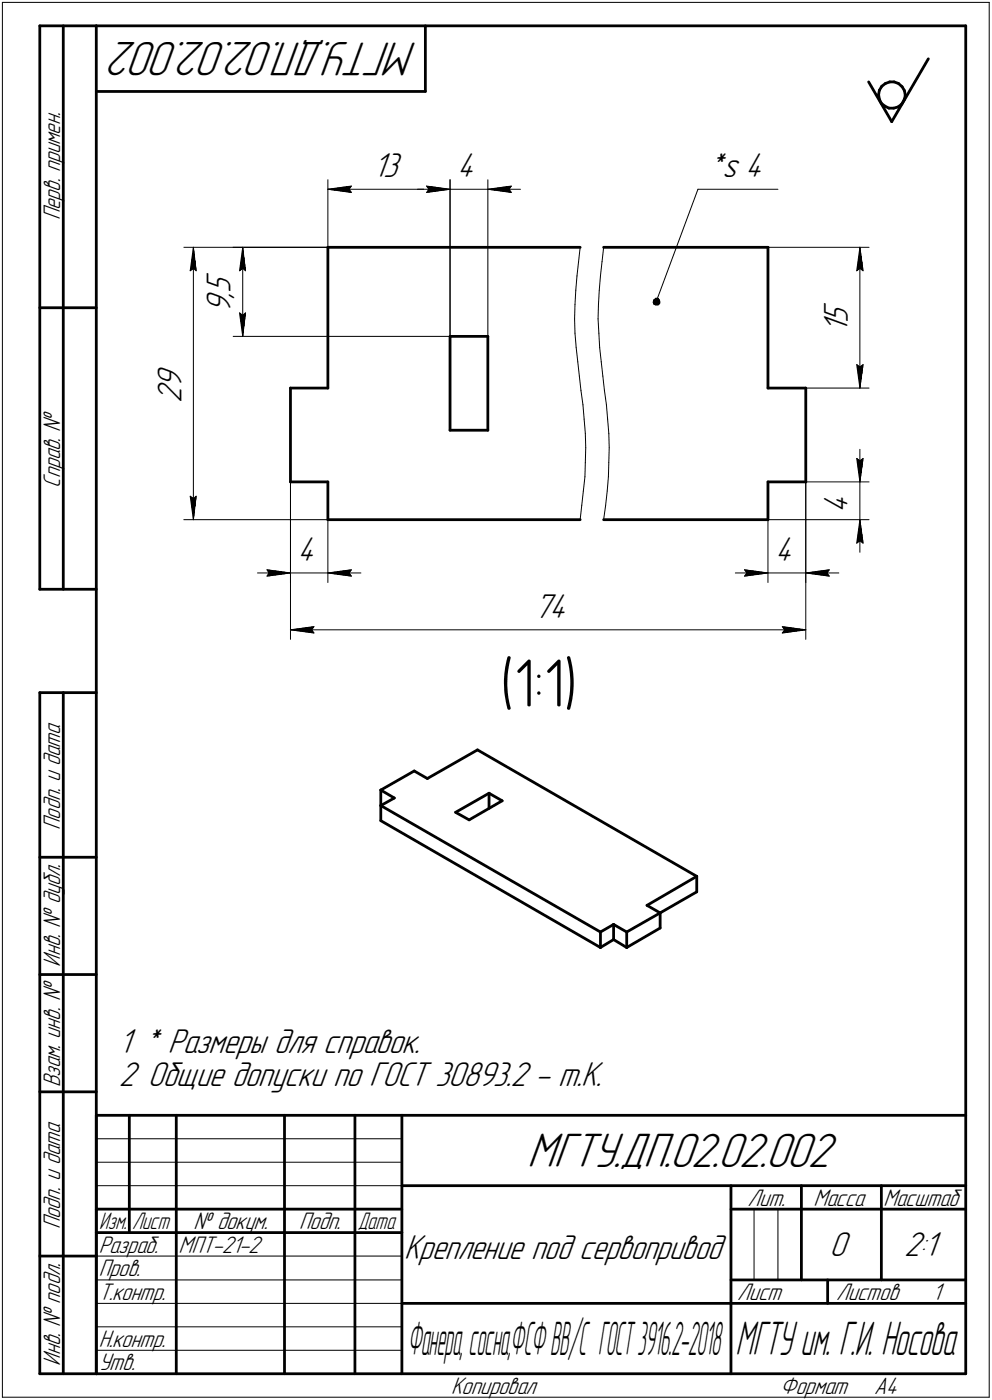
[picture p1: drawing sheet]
<svg xmlns="http://www.w3.org/2000/svg" width="211mm" height="298mm" viewBox="0 0 211 298" stroke-linecap="round" stroke-linejoin="round" font-family="sans-serif">
<defs><g id="words">
<text font-size="14.6" x="106.4" y="150.4">(1:1)</text>
<g font-size="10.9">
<text x="88.8" y="9" transform="rotate(-180 88.8 9)">МГТУ.ДП.02.02.002</text>
<text x="112.2" y="248.5">МГТУ.ДП.02.02.002</text>
</g>
<text font-size="10.6" x="156.5" y="288.5">МГТУ им. Г.И. Носова</text>
<text font-size="10.4" x="86.8" y="288.5">Фанера,сосна,ФСФВВ/С ГОСТ3916.2-2018</text>
<g font-size="7.8">
<text x="79.4" y="37.8">13</text>
<text x="97.3" y="37.8">4</text>
<text x="150.5" y="37.8">*s 4</text>
<text x="49.1" y="63.4" transform="rotate(-90 49.1 63.4)">,</text>
<text x="49.1" y="62.3" transform="rotate(-90 49.1 62.3)">5</text>
<text x="49.1" y="66.6" transform="rotate(-90 49.1 66.6)">9</text>
<text x="180.4" y="71" transform="rotate(-90 180.4 71)">1</text>
<text x="180.4" y="68.9" transform="rotate(-90 180.4 68.9)">5</text>
<text x="38.6" y="82.5" transform="rotate(-90 38.6 82.5)">9</text>
<text x="38.6" y="85.7" transform="rotate(-90 38.6 85.7)">2</text>
<text x="180.4" y="109.1" transform="rotate(-90 180.4 109.1)">4</text>
<text x="63.3" y="119.5">4</text>
<text x="164.9" y="119.5">4</text>
<text x="113.7" y="131.6">74</text>
<text x="25.3" y="224.2">1 * Размеры для справок.</text>
<text x="25.3" y="231.3">2 Общие допуски по ГОСТ 30893.2 - m.K.</text>
<text x="86" y="268">Крепление под сервопривод</text>
<text x="176.5" y="267.5">0</text>
<text x="192.4" y="267.5">2:1</text>
</g>
<g font-size="5.4">
<text x="12.8" y="46.9" transform="rotate(-90 12.8 46.9)">Перв. примен.</text>
<text x="12.8" y="103.8" transform="rotate(-90 12.8 103.8)">Справ. №</text>
<text x="12.8" y="176.7" transform="rotate(-90 12.8 176.7)">Подп. и дата</text>
<text x="12.8" y="205.8" transform="rotate(-90 12.8 205.8)">Инв. № дубл.</text>
<text x="12.8" y="231.6" transform="rotate(-90 12.8 231.6)">Взам. инв. №</text>
<text x="159.1" y="256.8">Лит.</text>
<text x="173.1" y="256.8">Масса</text>
<text x="188" y="256.8">Масштаб</text>
<text x="12.8" y="261.7" transform="rotate(-90 12.8 261.7)">Подп. и дата</text>
<text x="41.2" y="261.8">№ докум.</text>
<text x="63.6" y="261.8">Подп.</text>
<text x="21" y="266.8">Разраб.</text>
<text x="38" y="266.8">МПТ-21-2</text>
<text x="21" y="271.8">Пров.</text>
<text x="21" y="276.8">Т.контр.</text>
<text x="156.9" y="276.8">Лист</text>
<text x="177.9" y="276.8">Листов</text>
<text x="198.4" y="276.8">1</text>
<text x="21" y="286.8">Н.контр.</text>
<text x="12.8" y="290.8" transform="rotate(-90 12.8 290.8)">Инв. № подл.</text>
<text x="21" y="291.8">Утв.</text>
<text x="96" y="296.8">Копировал</text>
<text x="166" y="296.8">Формат</text>
<text x="186" y="296.8">A4</text>
</g>
<g font-size="5.3">
<text x="21.1" y="261.8">Изм.</text>
<text x="28.1" y="261.8">Лист</text>
<text x="76.1" y="261.8">Дата</text>
</g>
</g></defs>
<g fill="none" stroke="#000" stroke-width=".59">
<path d="M8.5 5.5v120zM8.5 5.5h12zM13.5 5.5v120zM20.5 5.5v287zM20.5 5.5h185zM20.5 19.5h70zM90.5 5.5v14zM184.8 17.4l4.9 8.5zM187.1 19.2l-.2 1zM187.6 18.4l.8-.6zM187.6 18.4l-.5 .8zM188.4 17.8l.9-.4z"/>
<path d="M189.3 17.4h.9zM190.2 17.4l1 .4zM191.2 17.8l.7 .7zM191.9 18.5l.5 .8zM192.4 19.3l.2 .9zM197.5 12.5l-7.8 13.4zM205.5 5.5v287zM186.9 20.2l.2 1zM187.1 21.2l.4 .8zM187.5 22l.8 .6zM188.3 22.6l.8 .4zM189.1 23h1.1z"/>
<path d="M190.2 23l.9-.2zM191.1 22.8l.8-.6zM192.4 21.3l-.5 .9zM192.6 20.4l-.2 .9zM192.6 20.2v.2zM69.8 52.7h53.6zM69.8 52.7v29.9zM128.4 52.7h35zM163.4 52.7v29.9zM8.5 65.5h12zM95.8 71.6v20zM95.8 71.6h8z"/>
<path d="M103.8 71.6v20zM61.8 82.6v20zM61.8 82.6h8zM95.8 91.6h8zM163.4 82.6h8zM171.4 82.6v20zM61.8 102.6h8zM69.8 102.6v8.1zM69.8 110.7h53.6zM128.4 110.7h35zM163.4 102.6v8.1zM163.4 102.6h8z"/>
<path d="M8.5 125.5h12zM8.5 147.5v145zM8.5 147.5h12zM13.5 147.5v145zM101.6 159.7l46.7 26.9zM81 171.5v3.3zM81 168.2l7.1-4zM81 168.2l2.9 1.7zM81 171.5l2.9-1.6zM81 171.5l46.8 27zM81 168.2v3.3zM81 174.8l46.8 27z"/>
<path d="M88.1 164.2l2.8 1.6zM90.9 165.8l10.7-6.1zM96.9 173l7.2-4.1zM96.9 173l2.9 1.6zM99.8 174.6l7-4.1zM104.1 168.9l2.7 1.6zM104.1 168.9v3.2zM8.5 182.5h12zM127.8 198.5l2.8-1.7zM127.8 198.5v3.3zM130.6 196.8v3.3zM130.6 196.8l2.7 1.7z"/>
<path d="M133.3 198.5v3.3zM133.3 198.5l7.2-4.1zM137.7 192.8l2.8 1.6zM137.7 192.8l10.6-6.2zM140.5 194.4v3.2zM140.5 194.4l7.8-4.5zM148.3 186.6v3.3zM8.5 207.5h12zM127.8 201.8l2.8-1.7zM130.6 200.1l2.7 1.7zM133.3 201.8l7.2-4.2zM8.5 232.5h12z"/>
<path d="M20.5 237.5h185zM20.5 237.5v55zM27.5 237.5v25zM37.5 237.5v55zM60.5 237.5v55zM75.5 237.5v55zM85.5 237.5v55zM20.5 257.5h65zM85.5 252.5h120zM155.5 252.5v40zM155.5 257.5h15zM170.5 252.5v20z"/>
<path d="M170.5 257.5h35zM187.5 252.5v20zM8.5 267.5h12zM20.5 262.5h65zM85.5 277.5h70zM155.5 277.5h50zM155.5 272.5h50zM176.1 272.5v5zM8.5 292.5h12zM20.5 292.5h185z"/>
</g>
<g fill="none" stroke="#000" stroke-width=".21">
<path d="M.5 .5v297zM.5 .5h210zM210.5 .5v297zM69.8 38.3v14.4zM74.8 39.6l-.5 .7zM90.8 39.6l5 .7zM90.8 39.6l.5 .7zM95.8 38.3v33.3zM103.8 38.3v33.3zM108.8 39.6l-.5 .7zM39.1 52.7h30.7zM40.5 57.7l.6-.6z"/>
<path d="M41.1 52.7l.6 5zM41.1 57.1l.6 .6zM41.1 52.7l-.6 5zM41.1 52.7v58zM49.6 52.7h20.2zM51 57.7l.6-.6zM51.6 52.7l.6 5zM51.6 57.1l.6 .6zM51.6 52.7l-.6 5zM51.6 52.7v18.9zM69.8 40.3l5-.7zM69.8 40.3l5 .7z"/>
<path d="M69.8 40.3h26zM74.3 40.3l.5 .7zM88.8 40.3h7zM90.8 41l5-.7zM91.3 40.3l-.5 .7zM95.8 40.3h8zM103.8 40.3l5 .7zM103.8 40.3l5-.7zM103.8 40.3h6.9zM108.3 40.3l.5 .7zM122.8 58.8l-.3 3zM123.1 55.7l-.3 3.1z"/>
<path d="M123.4 52.7l-.3 3zM127.8 58.8l-.3 3zM128.1 55.7l-.3 3.1zM128.4 52.7l-.3 3zM148.5 40.3l-8.9 24zM148.5 40.3h17zM163.4 52.7h21.5zM182.3 57.7l.7-.6zM183 52.7l.6 5zM183 57.1l.6 .6zM183 52.7l-.7 5zM183 52.7v29.9z"/>
<path d="M49.6 71.6h46.2zM51 66.6l.6 5zM51 66.6l.6 .5zM51.6 67.1l.6-.5zM52.2 66.6l-.6 5zM122.3 67.9v3.1zM122.3 71l.3 3zM122.3 64.9v3zM122.5 61.8l-.2 3.1zM122.6 74l.3 3zM122.9 77l.4 3.1zM127.3 67.9l.1 3.1z"/>
<path d="M127.3 64.9v3zM127.4 71l.2 3zM127.5 61.8l-.2 3.1zM127.6 74l.3 3zM127.9 77l.4 3.1zM182.3 77.6l.7 5zM182.3 77.6l.7 .5zM183 78.1l.6-.5zM183.6 77.6l-.6 5zM123.3 80.1l.3 3zM123.6 83.1l.4 3.1zM124 86.2l.3 3z"/>
<path d="M124.3 89.2l.2 3.1zM124.5 98.5v3zM124.5 92.3l.1 3zM124.6 95.3l-.1 3.2zM128.3 80.1l.3 3zM128.6 83.1l.4 3.1zM129 86.2l.3 3zM129.3 89.2l.2 3.1zM129.5 92.3l.1 3zM129.5 98.5v3zM129.6 95.3l-.1 3.2zM163.4 82.6h21.5z"/>
<path d="M182.3 97.6l.7 .5zM182.3 97.6l.7 5zM183 98.1l.6-.5zM183 95.7v6.9zM183.6 97.6l-.6 5zM39.1 110.7h30.7zM40.5 105.7l.6 5zM40.5 105.7l.6 .5zM41.1 106.2l.6-.5zM41.7 105.7l-.6 5zM61.8 102.6v33.5zM61.8 102.6v21.4z"/>
<path d="M69.8 110.7v13.3zM123.8 107.6l-.4 3.1zM124.1 104.6l-.3 3zM124.5 101.5l-.4 3.1zM128.9 107.6l-.5 3.1zM129.2 104.6l-.3 3zM129.5 101.5l-.3 3.1zM163.4 110.7v13.3zM163.4 110.7h21.5zM171.4 102.6v33.5zM171.4 102.6v21.4zM171.4 102.6h13.5z"/>
<path d="M182.3 115.7l.7-.6zM183 110.7l-.7 5zM183 115.1l.6 .6zM183 110.7l.6 5zM183 110.7v6.9zM183 102.6v8.1zM54.8 122h7zM56.8 121.3l5 .7zM56.8 121.3l.4 .7zM56.8 122.7l5-.7zM57.2 122l-.4 .7zM61.8 134.1l5-.7z"/>
<path d="M61.8 134.1l5 .7zM61.8 134.1h109.6zM61.8 122h8zM66.3 134.1l.5 .7zM66.8 133.4l-.5 .7zM69.8 122l5 .7zM69.8 122l5-.7zM69.8 122h7zM74.3 122l.5 .7zM74.8 121.3l-.5 .7zM156.5 122h6.9zM158.4 121.3l5 .7z"/>
<path d="M158.4 121.3l.5 .7zM158.4 122.7l5-.7zM158.9 122l-.5 .7zM163.4 122h8zM166.5 134.8l4.9-.7zM166.5 133.4l.5 .7zM166.5 133.4l4.9 .7zM167 134.1l-.5 .7zM171.4 122l5 .7zM171.4 122l5-.7zM171.4 122h7.1zM175.9 122l.5 .7z"/>
<path d="M176.4 121.3l-.5 .7zM20.5 247.5h65zM20.5 252.5h65zM20.5 242.5h65zM160.4 257.5v15zM165.5 257.5v15zM20.5 267.5h65zM20.5 272.5h65zM20.5 277.5h65zM.5 297.5h210zM20.5 282.5h65zM20.5 287.5h65z"/>
</g>
<g fill="#fff" stroke="#fff" stroke-width=".21">
<path d="M113.7 126h8.1zM113.7 126.1h8.1zM113.7 126.2h8.1zM113.7 126.2h8.1zM113.7 126.3h8.1zM113.7 126.4h8.1zM113.7 126.5h8.1zM113.7 126.6h8.1zM113.7 126.7h8.1zM113.7 126.7h8.1zM113.7 126.8h8.1zM113.7 126.9h8.1zM113.7 127h8.1zM113.7 127.1h8.1zM113.7 127.2h8.1zM113.7 127.3h8.1zM113.7 127.3h8.1zM113.7 127.4h8.1zM113.7 127.5h8.1zM113.7 127.6h8.1zM113.7 127.7h8.1zM113.7 127.8h8.1zM113.7 127.8h8.1zM113.7 127.9h8.1zM113.7 128h8.1zM113.7 128.1h8.1zM113.7 128.2h8.1zM113.7 128.3h8.1zM113.7 128.4h8.1zM113.7 128.4h8.1zM113.7 128.5h8.1zM113.7 128.6h8.1zM113.7 128.7h8.1zM113.7 128.8h8.1zM113.7 128.9h8.1zM113.7 128.9h8.1zM113.7 129h8.1zM113.7 129.1h8.1zM113.7 129.2h8.1zM113.7 129.3h8.1zM113.7 129.4h8.1zM113.7 129.5h8.1zM113.7 129.5h8.1zM113.7 129.6h8.1zM113.7 129.7h8.1zM113.7 129.8h8.1zM113.7 129.9h8.1zM113.7 130h8.1zM113.7 130h8.1zM113.7 130.1h8.1zM113.7 130.2h8.1zM113.7 130.3h8.1zM113.7 130.4h8.1zM113.7 130.5h8.1zM113.7 130.6h8.1zM113.7 130.6h8.1zM113.7 130.7h8.1zM113.7 130.8h8.1zM113.7 130.9h8.1zM113.7 131h8.1zM113.7 131.1h8.1zM113.7 131.1h8.1zM113.7 131.2h8.1zM113.7 131.3h8.1zM113.7 131.4h8.1zM113.7 131.5h8.1zM113.7 131.6h8.1zM113.7 131.7h8.1zM113.7 131.7h8.1zM113.7 131.8h8.1zM113.7 131.9h8.1zM113.7 132h8.1zM113.7 132.1h8.1zM113.7 132.2h8.1zM113.7 132.2h8.1zM113.7 132.3h8.1zM113.7 132.4h8.1zM113.7 132.5h8.1zM113.7 132.6h8.1zM113.7 132.7h8.1zM113.7 132.8h8.1zM113.7 132.8h8.1zM113.7 132.9h8.1zM113.7 133h8.1z"/>
<path d="M66.7 132.9h.6zM66.1 133h1.2zM65.4 133.1h1.9zM64.9 133.2h2.4zM64.3 133.3h3zM63.6 133.3h3.7zM63.4 133.4h3.9zM63.2 133.5h4.1zM63 133.6h4.3zM62.8 133.7h4.5zM62.7 133.8h4.6zM62.4 133.9h4.9zM62.2 133.9h5.1zM62.1 134h5.2zM61.8 134.1h5.5zM62.1 134.2h5.2zM62.2 134.3h5.1zM62.4 134.4h4.9zM62.7 134.5h4.6zM62.8 134.5h4.5zM63 134.6h4.3zM63.2 134.7h4.1zM63.4 134.8h3.9zM63.6 134.9h3.7zM64.3 135h3zM65.1 135h2.2zM65.9 135.1h1.4zM66.6 135.2h.7z"/>
<path d="M165.9 132.9h.7zM165.9 133h1.3zM165.9 133.1h1.9zM165.9 133.2h2.6zM165.9 133.3h3.2zM165.9 133.3h3.8zM165.9 133.4h4zM165.9 133.5h4.2zM165.9 133.6h4.4zM165.9 133.7h4.6zM165.9 133.8h4.8zM165.9 133.9h5zM165.9 133.9h5.2zM165.9 134h5.4zM165.9 134.1h5.5zM165.9 134.2h5.4zM165.9 134.3h5.2zM165.9 134.4h5zM165.9 134.5h4.8zM165.9 134.5h4.6zM165.9 134.6h4.4zM165.9 134.7h4.2zM165.9 134.8h4zM165.9 134.9h3.8zM165.9 135h3.1zM165.9 135h2.3zM165.9 135.1h1.6zM165.9 135.2h.8z"/>
<path d="M63.2 113.9h5zM63.2 114h5zM63.2 114h5zM63.2 114.1h5zM63.2 114.2h5zM63.2 114.3h5zM63.2 114.4h5zM63.2 114.5h5zM63.2 114.6h5zM63.2 114.6h5zM63.2 114.7h5zM63.2 114.8h5zM63.2 114.9h5zM63.2 115h5zM63.2 115.1h5zM63.2 115.1h5zM63.2 115.2h5zM63.2 115.3h5zM63.2 115.4h5zM63.2 115.5h5zM63.2 115.6h5zM63.2 115.7h5zM63.2 115.7h5zM63.2 115.8h5zM63.2 115.9h5zM63.2 116h5zM63.2 116.1h5zM63.2 116.2h5zM63.2 116.2h5zM63.2 116.3h5zM63.2 116.4h5zM63.2 116.5h5zM63.2 116.6h5zM63.2 116.7h5zM63.2 116.8h5zM63.2 116.8h5zM63.2 116.9h5zM63.2 117h5zM63.2 117.1h5zM63.2 117.2h5zM63.2 117.3h5zM63.2 117.3h5zM63.2 117.4h5zM63.2 117.5h5zM63.2 117.6h5zM63.2 117.7h5zM63.2 117.8h5zM63.2 117.9h5zM63.2 117.9h5zM63.2 118h5zM63.2 118.1h5zM63.2 118.2h5zM63.2 118.3h5zM63.2 118.4h5zM63.2 118.4h5zM63.2 118.5h5zM63.2 118.6h5zM63.2 118.7h5zM63.2 118.8h5zM63.2 118.9h5zM63.2 119h5zM63.2 119h5zM63.2 119.1h5zM63.2 119.2h5zM63.2 119.3h5zM63.2 119.4h5zM63.2 119.5h5zM63.2 119.5h5zM63.2 119.6h5zM63.2 119.7h5zM63.2 119.8h5zM63.2 119.9h5zM63.2 120h5zM63.2 120.1h5zM63.2 120.1h5zM63.2 120.2h5zM63.2 120.3h5zM63.2 120.4h5zM63.2 120.5h5zM63.2 120.6h5zM63.2 120.6h5zM63.2 120.7h5zM63.2 120.8h5zM63.2 120.9h5z"/>
<path d="M56.3 120.8h.7zM56.3 120.9h1.3zM56.3 121h1.9zM56.3 121.1h2.5zM56.3 121.2h3.1zM56.3 121.2h3.7zM56.3 121.3h4zM56.3 121.4h4.2zM56.3 121.5h4.3zM56.3 121.6h4.6zM56.3 121.7h4.7zM56.3 121.8h4.9zM56.3 121.8h5.2zM56.3 121.9h5.3zM56.3 122h5.5zM56.3 122.1h5.3zM56.3 122.2h5.2zM56.3 122.3h4.9zM56.3 122.3h4.7zM56.3 122.4h4.6zM56.3 122.5h4.3zM56.3 122.6h4.2zM56.3 122.7h4zM56.3 122.8h3.7zM56.3 122.9h3.1zM56.3 122.9h2.3zM56.3 123h1.5zM56.3 123.1h.8z"/>
<path d="M74.7 120.8h.6zM74.1 120.9h1.2zM73.4 121h1.9zM72.8 121.1h2.5zM72.2 121.2h3.1zM71.5 121.2h3.8zM71.4 121.3h3.9zM71.2 121.4h4.1zM71 121.5h4.3zM70.8 121.6h4.5zM70.6 121.7h4.7zM70.4 121.8h4.9zM70.2 121.8h5.1zM70 121.9h5.3zM69.8 122h5.5zM70 122.1h5.3zM70.2 122.2h5.1zM70.4 122.3h4.9zM70.6 122.3h4.7zM70.8 122.4h4.5zM71 122.5h4.3zM71.2 122.6h4.1zM71.4 122.7h3.9zM71.5 122.8h3.8zM72.3 122.9h3zM73.1 122.9h2.2zM73.8 123h1.5zM74.6 123.1h.7z"/>
<path d="M164.9 113.9h5zM164.9 114h5zM164.9 114h5zM164.9 114.1h5zM164.9 114.2h5zM164.9 114.3h5zM164.9 114.4h5zM164.9 114.5h5zM164.9 114.6h5zM164.9 114.6h5zM164.9 114.7h5zM164.9 114.8h5zM164.9 114.9h5zM164.9 115h5zM164.9 115.1h5zM164.9 115.1h5zM164.9 115.2h5zM164.9 115.3h5zM164.9 115.4h5zM164.9 115.5h5zM164.9 115.6h5zM164.9 115.7h5zM164.9 115.7h5zM164.9 115.8h5zM164.9 115.9h5zM164.9 116h5zM164.9 116.1h5zM164.9 116.2h5zM164.9 116.2h5zM164.9 116.3h5zM164.9 116.4h5zM164.9 116.5h5zM164.9 116.6h5zM164.9 116.7h5zM164.9 116.8h5zM164.9 116.8h5zM164.9 116.9h5zM164.9 117h5zM164.9 117.1h5zM164.9 117.2h5zM164.9 117.3h5zM164.9 117.3h5zM164.9 117.4h5zM164.9 117.5h5zM164.9 117.6h5zM164.9 117.7h5zM164.9 117.8h5zM164.9 117.9h5zM164.9 117.9h5zM164.9 118h5zM164.9 118.1h5zM164.9 118.2h5zM164.9 118.3h5zM164.9 118.4h5zM164.9 118.4h5zM164.9 118.5h5zM164.9 118.6h5zM164.9 118.7h5zM164.9 118.8h5zM164.9 118.9h5zM164.9 119h5zM164.9 119h5zM164.9 119.1h5zM164.9 119.2h5zM164.9 119.3h5zM164.9 119.4h5zM164.9 119.5h5zM164.9 119.5h5zM164.9 119.6h5zM164.9 119.7h5zM164.9 119.8h5zM164.9 119.9h5zM164.9 120h5zM164.9 120.1h5zM164.9 120.1h5zM164.9 120.2h5zM164.9 120.3h5zM164.9 120.4h5zM164.9 120.5h5zM164.9 120.6h5zM164.9 120.6h5zM164.9 120.7h5zM164.9 120.8h5zM164.9 120.9h5z"/>
<path d="M157.9 120.8h.7zM157.9 120.9h1.3zM157.9 121h1.9zM157.9 121.1h2.5zM157.9 121.2h3.1zM157.9 121.2h3.7zM157.9 121.3h4zM157.9 121.4h4.2zM157.9 121.5h4.3zM157.9 121.6h4.6zM157.9 121.7h4.7zM157.9 121.8h4.9zM157.9 121.8h5.2zM157.9 121.9h5.3zM157.9 122h5.5zM157.9 122.1h5.3zM157.9 122.2h5.2zM157.9 122.3h4.9zM157.9 122.3h4.7zM157.9 122.4h4.6zM157.9 122.5h4.3zM157.9 122.6h4.2zM157.9 122.7h4zM157.9 122.8h3.7zM157.9 122.9h3.1zM157.9 122.9h2.3zM157.9 123h1.5zM157.9 123.1h.8z"/>
<path d="M176.4 120.8h.6zM175.8 120.9h1.2zM175.1 121h1.9zM174.5 121.1h2.5zM173.9 121.2h3.1zM173.2 121.2h3.8zM173.1 121.3h3.9zM172.9 121.4h4.1zM172.6 121.5h4.4zM172.5 121.6h4.5zM172.3 121.7h4.7zM172 121.8h5zM171.9 121.8h5.1zM171.7 121.9h5.3zM171.4 122h5.6zM171.7 122.1h5.3zM171.9 122.2h5.1zM172 122.3h5zM172.3 122.3h4.7zM172.5 122.4h4.5zM172.6 122.5h4.4zM172.9 122.6h4.1zM173.1 122.7h3.9zM173.2 122.8h3.8zM174 122.9h3zM174.8 122.9h2.2zM175.5 123h1.5zM176.3 123.1h.7z"/>
<path d="M174.8 104.1h7.1zM174.8 104.2h7.1zM174.8 104.3h7.1zM174.8 104.4h7.1zM174.8 104.5h7.1zM174.8 104.6h7.1zM174.8 104.6h7.1zM174.8 104.7h7.1zM174.8 104.8h7.1zM174.8 104.9h7.1zM174.8 105h7.1zM174.8 105.1h7.1zM174.8 105.2h7.1zM174.8 105.2h7.1zM174.8 105.3h7.1zM174.8 105.4h7.1zM174.8 105.5h7.1zM174.8 105.6h7.1zM174.8 105.7h7.1zM174.8 105.7h7.1zM174.8 105.8h7.1zM174.8 105.9h7.1zM174.8 106h7.1zM174.8 106.1h7.1zM174.8 106.2h7.1zM174.8 106.3h7.1zM174.8 106.3h7.1zM174.8 106.4h7.1zM174.8 106.5h7.1zM174.8 106.6h7.1zM174.8 106.7h7.1zM174.8 106.8h7.1zM174.8 106.8h7.1zM174.8 106.9h7.1zM174.8 107h7.1zM174.8 107.1h7.1zM174.8 107.2h7.1zM174.8 107.3h7.1zM174.8 107.4h7.1zM174.8 107.4h7.1zM174.8 107.5h7.1zM174.8 107.6h7.1zM174.8 107.7h7.1zM174.8 107.8h7.1zM174.8 107.9h7.1zM174.8 107.9h7.1zM174.8 108h7.1zM174.8 108.1h7.1zM174.8 108.2h7.1zM174.8 108.3h7.1zM174.8 108.4h7.1zM174.8 108.5h7.1zM174.8 108.5h7.1zM174.8 108.6h7.1zM174.8 108.7h7.1zM174.8 108.8h7.1zM174.8 108.9h7.1zM174.8 109h7.1zM174.8 109.1h7.1z"/>
<path d="M182.9 110.9h.2zM182.9 111h.2zM182.8 111.1h.4zM182.8 111.2h.4zM182.7 111.3h.5zM182.7 111.3h.6zM182.7 111.4h.6zM182.6 111.5h.8zM182.6 111.6h.8zM182.5 111.7h1zM182.5 111.8h1zM182.5 111.8h1zM182.5 111.9h1.1zM182.5 112h1.1zM182.4 112.1h1.2zM182.4 112.2h1.2zM182.3 112.3h1.4zM182.3 112.4h1.4zM182.2 112.4h1.5zM182.2 112.5h1.6zM182.2 112.6h1.6zM182.2 112.7h1.6zM182.2 112.8h1.6zM182.2 112.9h1.6zM182.2 112.9h1.6zM182.2 113h1.6zM182.1 113.1h1.7zM182.1 113.2h1.8zM182.1 113.3h1.8zM182.1 113.4h1.8zM182.1 113.5h1.8zM182.1 113.5h1.8zM182.1 113.6h1.8zM182 113.7h1.9zM182 113.8h1.9zM182 113.9h1.9zM182 114h2zM182 114h2zM182 114.1h2zM182 114.2h2zM181.9 114.3h2.1zM181.9 114.4h2.1zM181.9 114.5h2.1zM181.9 114.6h2.1zM181.9 114.6h2.1zM181.9 114.7h2.2zM181.9 114.8h2.2zM181.9 114.9h2.2zM181.9 115h2.2zM181.9 115.1h2.2zM181.9 115.1h2.2zM181.9 115.2h2.2zM181.9 115.3h2.2zM181.9 115.4h2.2zM181.9 115.5h2.2zM181.8 115.6h2.3zM181.8 115.7h2.3zM181.8 115.7h2.3zM181.8 115.8h2.3zM181.8 115.9h2.3zM181.8 116h2.3zM181.8 116.1h2.3z"/>
<path d="M181.7 97.1h2.4zM181.8 97.2h2.3zM181.8 97.3h2.3zM181.8 97.4h2.3zM181.8 97.5h2.3zM181.8 97.5h2.3zM181.8 97.6h2.3zM181.8 97.7h2.3zM181.9 97.8h2.2zM181.9 97.9h2.2zM181.9 98h2.2zM181.9 98h2.2zM181.9 98.1h2.2zM181.9 98.2h2.2zM181.9 98.3h2.2zM181.9 98.4h2.2zM181.9 98.5h2.2zM181.9 98.6h2.2zM181.9 98.6h2.1zM181.9 98.7h2.1zM181.9 98.8h2.1zM181.9 98.9h2.1zM181.9 99h2.1zM182 99.1h2zM182 99.1h2zM182 99.2h2zM182 99.3h2zM182 99.4h1.9zM182 99.5h1.9zM182 99.6h1.9zM182.1 99.7h1.8zM182.1 99.7h1.8zM182.1 99.8h1.8zM182.1 99.9h1.8zM182.1 100h1.8zM182.1 100.1h1.8zM182.1 100.2h1.7zM182.2 100.2h1.6zM182.2 100.3h1.6zM182.2 100.4h1.6zM182.2 100.5h1.6zM182.2 100.6h1.6zM182.2 100.7h1.6zM182.2 100.8h1.6zM182.2 100.8h1.5zM182.3 100.9h1.4zM182.3 101h1.4zM182.4 101.1h1.2zM182.4 101.2h1.2zM182.5 101.3h1.1zM182.5 101.3h1.1zM182.5 101.4h1zM182.5 101.5h1zM182.5 101.6h1zM182.6 101.7h.8zM182.6 101.8h.8zM182.7 101.9h.6zM182.7 101.9h.6zM182.7 102h.5zM182.8 102.1h.4zM182.8 102.2h.4zM182.9 102.3h.2zM182.9 102.4h.2z"/>
<path d="M174.8 64.3h7.1zM174.8 64.3h7.1zM174.8 64.4h7.1zM174.8 64.5h7.1zM174.8 64.6h7.1zM174.8 64.7h7.1zM174.8 64.8h7.1zM174.8 64.9h7.1zM174.8 64.9h7.1zM174.8 65h7.1zM174.8 65.1h7.1zM174.8 65.2h7.1zM174.8 65.3h7.1zM174.8 65.4h7.1zM174.8 65.4h7.1zM174.8 65.5h7.1zM174.8 65.6h7.1zM174.8 65.7h7.1zM174.8 65.8h7.1zM174.8 65.9h7.1zM174.8 66h7.1zM174.8 66h7.1zM174.8 66.1h7.1zM174.8 66.2h7.1zM174.8 66.3h7.1zM174.8 66.4h7.1zM174.8 66.5h7.1zM174.8 66.5h7.1zM174.8 66.6h7.1zM174.8 66.7h7.1zM174.8 66.8h7.1zM174.8 66.9h7.1zM174.8 67h7.1zM174.8 67.1h7.1zM174.8 67.1h7.1zM174.8 67.2h7.1zM174.8 67.3h7.1zM174.8 67.4h7.1zM174.8 67.5h7.1zM174.8 67.6h7.1zM174.8 67.6h7.1zM174.8 67.7h7.1zM174.8 67.8h7.1zM174.8 67.9h7.1zM174.8 68h7.1zM174.8 68.1h7.1zM174.8 68.2h7.1zM174.8 68.2h7.1zM174.8 68.3h7.1zM174.8 68.4h7.1zM174.8 68.5h7.1zM174.8 68.6h7.1zM174.8 68.7h7.1zM174.8 68.7h7.1zM174.8 68.8h7.1zM174.8 68.9h7.1zM174.8 69h7.1zM174.8 69.1h7.1zM174.8 69.2h7.1zM174.8 69.3h7.1zM174.8 69.3h7.1zM174.8 69.4h7.1zM174.8 69.5h7.1zM174.8 69.6h7.1zM174.8 69.7h7.1zM174.8 69.8h7.1zM174.8 69.8h7.1zM174.8 69.9h7.1zM174.8 70h7.1zM174.8 70.1h7.1zM174.8 70.2h7.1zM174.8 70.3h7.1zM174.8 70.4h7.1zM174.8 70.4h7.1zM174.8 70.5h7.1zM174.8 70.6h7.1zM174.8 70.7h7.1zM174.8 70.8h7.1zM174.8 70.9h7.1zM174.8 71h7.1z"/>
<path d="M181.7 77.1h2.4zM181.8 77.2h2.3zM181.8 77.3h2.3zM181.8 77.4h2.3zM181.8 77.5h2.3zM181.8 77.6h2.3zM181.8 77.6h2.3zM181.8 77.7h2.3zM181.9 77.8h2.2zM181.9 77.9h2.2zM181.9 78h2.2zM181.9 78.1h2.2zM181.9 78.1h2.2zM181.9 78.2h2.2zM181.9 78.3h2.2zM181.9 78.4h2.2zM181.9 78.5h2.2zM181.9 78.6h2.2zM181.9 78.7h2.1zM181.9 78.7h2.1zM181.9 78.8h2.1zM181.9 78.9h2.1zM181.9 79h2.1zM182 79.1h2zM182 79.2h2zM182 79.2h2zM182 79.3h2zM182 79.4h1.9zM182 79.5h1.9zM182 79.6h1.9zM182.1 79.7h1.8zM182.1 79.8h1.8zM182.1 79.8h1.8zM182.1 79.9h1.8zM182.1 80h1.8zM182.1 80.1h1.8zM182.1 80.2h1.7zM182.2 80.3h1.6zM182.2 80.3h1.6zM182.2 80.4h1.6zM182.2 80.5h1.6zM182.2 80.6h1.6zM182.2 80.7h1.6zM182.2 80.8h1.6zM182.2 80.9h1.5zM182.3 80.9h1.4zM182.3 81h1.4zM182.4 81.1h1.2zM182.4 81.2h1.2zM182.5 81.3h1.1zM182.5 81.4h1.1zM182.5 81.4h1zM182.5 81.5h1zM182.5 81.6h1zM182.6 81.7h.8zM182.6 81.8h.8zM182.7 81.9h.6zM182.7 82h.6zM182.7 82h.5zM182.8 82.1h.4zM182.8 82.2h.4zM182.9 82.3h.2zM182.9 82.4h.2z"/>
<path d="M182.9 52.9h.2zM182.9 53h.2zM182.8 53.1h.4zM182.8 53.2h.4zM182.7 53.3h.5zM182.7 53.3h.6zM182.7 53.4h.6zM182.6 53.5h.8zM182.6 53.6h.8zM182.5 53.7h1zM182.5 53.8h1zM182.5 53.8h1zM182.5 53.9h1.1zM182.5 54h1.1zM182.4 54.1h1.2zM182.4 54.2h1.2zM182.3 54.3h1.4zM182.3 54.4h1.4zM182.2 54.4h1.5zM182.2 54.5h1.6zM182.2 54.6h1.6zM182.2 54.7h1.6zM182.2 54.8h1.6zM182.2 54.9h1.6zM182.2 54.9h1.6zM182.2 55h1.6zM182.1 55.1h1.7zM182.1 55.2h1.8zM182.1 55.3h1.8zM182.1 55.4h1.8zM182.1 55.5h1.8zM182.1 55.5h1.8zM182.1 55.6h1.8zM182 55.7h1.9zM182 55.8h1.9zM182 55.9h1.9zM182 56h2zM182 56h2zM182 56.1h2zM182 56.2h2zM181.9 56.3h2.1zM181.9 56.4h2.1zM181.9 56.5h2.1zM181.9 56.6h2.1zM181.9 56.6h2.1zM181.9 56.7h2.2zM181.9 56.8h2.2zM181.9 56.9h2.2zM181.9 57h2.2zM181.9 57.1h2.2zM181.9 57.1h2.2zM181.9 57.2h2.2zM181.9 57.3h2.2zM181.9 57.4h2.2zM181.9 57.5h2.2zM181.8 57.6h2.3zM181.8 57.7h2.3zM181.8 57.7h2.3zM181.8 57.8h2.3zM181.8 57.9h2.3zM181.8 58h2.3zM181.8 58.1h2.3z"/>
<path d="M33 77.6h7.1zM33 77.6h7.1zM33 77.7h7.1zM33 77.8h7.1zM33 77.9h7.1zM33 78h7.1zM33 78.1h7.1zM33 78.1h7.1zM33 78.2h7.1zM33 78.3h7.1zM33 78.4h7.1zM33 78.5h7.1zM33 78.6h7.1zM33 78.7h7.1zM33 78.7h7.1zM33 78.8h7.1zM33 78.9h7.1zM33 79h7.1zM33 79.1h7.1zM33 79.2h7.1zM33 79.2h7.1zM33 79.3h7.1zM33 79.4h7.1zM33 79.5h7.1zM33 79.6h7.1zM33 79.7h7.1zM33 79.8h7.1zM33 79.8h7.1zM33 79.9h7.1zM33 80h7.1zM33 80.1h7.1zM33 80.2h7.1zM33 80.3h7.1zM33 80.3h7.1zM33 80.4h7.1zM33 80.5h7.1zM33 80.6h7.1zM33 80.7h7.1zM33 80.8h7.1zM33 80.9h7.1zM33 80.9h7.1zM33 81h7.1zM33 81.1h7.1zM33 81.2h7.1zM33 81.3h7.1zM33 81.4h7.1zM33 81.4h7.1zM33 81.5h7.1zM33 81.6h7.1zM33 81.7h7.1zM33 81.8h7.1zM33 81.9h7.1zM33 82h7.1zM33 82h7.1zM33 82.1h7.1zM33 82.2h7.1zM33 82.3h7.1zM33 82.4h7.1zM33 82.5h7.1zM33 82.5h7.1zM33 82.6h7.1zM33 82.7h7.1zM33 82.8h7.1zM33 82.9h7.1zM33 83h7.1zM33 83.1h7.1zM33 83.1h7.1zM33 83.2h7.1zM33 83.3h7.1zM33 83.4h7.1zM33 83.5h7.1zM33 83.6h7.1zM33 83.7h7.1zM33 83.7h7.1zM33 83.8h7.1zM33 83.9h7.1zM33 84h7.1zM33 84.1h7.1zM33 84.2h7.1zM33 84.2h7.1zM33 84.3h7.1zM33 84.4h7.1zM33 84.5h7.1zM33 84.6h7.1zM33 84.7h7.1zM33 84.8h7.1zM33 84.8h7.1zM33 84.9h7.1zM33 85h7.1zM33 85.1h7.1zM33 85.2h7.1zM33 85.3h7.1zM33 85.3h7.1zM33 85.4h7.1zM33 85.5h7.1zM33 85.6h7.1z"/>
<path d="M41.1 52.9h.2zM41.1 53h.2zM41 53.1h.3zM41 53.2h.4zM40.9 53.3h.5zM40.9 53.3h.6zM40.9 53.4h.6zM40.8 53.5h.7zM40.8 53.6h.8zM40.7 53.7h.9zM40.7 53.8h.9zM40.6 53.8h1.1zM40.6 53.9h1.1zM40.6 54h1.1zM40.6 54.1h1.1zM40.6 54.2h1.1zM40.5 54.3h1.3zM40.5 54.4h1.3zM40.4 54.4h1.4zM40.4 54.5h1.5zM40.4 54.6h1.5zM40.4 54.7h1.5zM40.4 54.8h1.5zM40.4 54.9h1.5zM40.4 54.9h1.5zM40.4 55h1.5zM40.3 55.1h1.7zM40.3 55.2h1.7zM40.3 55.3h1.7zM40.3 55.4h1.7zM40.3 55.5h1.7zM40.3 55.5h1.7zM40.3 55.6h1.7zM40.2 55.7h1.9zM40.2 55.8h1.9zM40.2 55.9h1.9zM40.2 56h1.9zM40.2 56h1.9zM40.2 56.1h1.9zM40.2 56.2h1.9zM40.1 56.3h2zM40.1 56.4h2.1zM40.1 56.5h2.1zM40.1 56.6h2.1zM40.1 56.6h2.1zM40.1 56.7h2.1zM40.1 56.8h2.1zM40.1 56.9h2.1zM40 57h2.2zM40 57.1h2.2zM40 57.1h2.2zM40 57.2h2.2zM40 57.3h2.2zM40 57.4h2.2zM40 57.5h2.2zM40 57.6h2.3zM40 57.7h2.3zM40 57.7h2.3zM40 57.8h2.3zM40 57.9h2.3zM40 58h2.3zM40 58.1h2.3z"/>
<path d="M39.9 105.2h2.4zM40 105.2h2.3zM40 105.3h2.3zM40 105.4h2.3zM40 105.5h2.3zM40 105.6h2.3zM40 105.7h2.3zM40 105.7h2.3zM40 105.8h2.2zM40 105.9h2.2zM40 106h2.2zM40 106.1h2.2zM40 106.2h2.2zM40 106.3h2.2zM40 106.3h2.2zM40.1 106.4h2.1zM40.1 106.5h2.1zM40.1 106.6h2.1zM40.1 106.7h2.1zM40.1 106.8h2.1zM40.1 106.8h2.1zM40.1 106.9h2.1zM40.1 107h2zM40.2 107.1h1.9zM40.2 107.2h1.9zM40.2 107.3h1.9zM40.2 107.4h1.9zM40.2 107.4h1.9zM40.2 107.5h1.9zM40.2 107.6h1.9zM40.3 107.7h1.7zM40.3 107.8h1.7zM40.3 107.9h1.7zM40.3 107.9h1.7zM40.3 108h1.7zM40.3 108.1h1.7zM40.3 108.2h1.7zM40.4 108.3h1.5zM40.4 108.4h1.5zM40.4 108.5h1.5zM40.4 108.5h1.5zM40.4 108.6h1.5zM40.4 108.7h1.5zM40.4 108.8h1.5zM40.4 108.9h1.4zM40.5 109h1.3zM40.5 109.1h1.3zM40.6 109.1h1.1zM40.6 109.2h1.1zM40.6 109.3h1.1zM40.6 109.4h1.1zM40.6 109.5h1.1zM40.7 109.6h.9zM40.7 109.6h.9zM40.8 109.7h.8zM40.8 109.8h.7zM40.9 109.9h.6zM40.9 110h.6zM40.9 110.1h.5zM41 110.2h.4zM41 110.2h.3zM41.1 110.3h.2zM41.1 110.4h.2z"/>
<path d="M43.5 57.7h7.1zM43.5 57.8h7.1zM43.5 57.9h7.1zM43.5 58h7.1zM43.5 58.1h7.1zM43.5 58.2h7.1zM43.5 58.3h7.1zM43.5 58.3h7.1zM43.5 58.4h7.1zM43.5 58.5h7.1zM43.5 58.6h7.1zM43.5 58.7h7.1zM43.5 58.8h7.1zM43.5 58.8h7.1zM43.5 58.9h7.1zM43.5 59h7.1zM43.5 59.1h7.1zM43.5 59.2h7.1zM43.5 59.3h7.1zM43.5 59.4h7.1zM43.5 59.4h7.1zM43.5 59.5h7.1zM43.5 59.6h7.1zM43.5 59.7h7.1zM43.5 59.8h7.1zM43.5 59.9h7.1zM43.5 59.9h7.1zM43.5 60h7.1zM43.5 60.1h7.1zM43.5 60.2h7.1zM43.5 60.3h7.1zM43.5 60.4h7.1zM43.5 60.5h7.1zM43.5 60.5h7.1zM43.5 60.6h7.1zM43.5 60.7h7.1zM43.5 60.8h7.1zM43.5 60.9h7.1zM43.5 61h7.1zM43.5 61h7.1zM43.5 61.1h7.1zM43.5 61.2h7.1zM43.5 61.3h7.1zM43.5 61.4h7.1zM43.5 61.5h7.1zM43.5 61.6h7.1zM43.5 61.6h7.1zM43.5 61.7h7.1zM43.5 61.8h7.1zM43.5 61.9h7.1zM43.5 62h7.1zM43.5 62.1h7.1zM43.5 62.1h7.1zM43.5 62.2h7.1zM43.5 62.3h7.1zM43.5 62.4h7.1zM43.5 62.5h7.1zM43.5 62.6h7.1zM43.5 62.7h7.1zM43.5 62.7h7.1zM43.5 62.8h7.1zM43.5 62.9h7.1zM43.5 63h7.1zM43.5 63.1h7.1zM43.5 63.2h7.1zM43.5 63.2h7.1zM43.5 63.3h7.1zM43.5 63.4h7.1zM43.5 63.5h7.1zM43.5 63.6h7.1zM43.5 63.7h7.1zM43.5 63.8h7.1zM43.5 63.8h7.1zM43.5 63.9h7.1zM43.5 64h7.1zM43.5 64.1h7.1zM43.5 64.2h7.1zM43.5 64.3h7.1zM43.5 64.3h7.1zM43.5 64.4h7.1zM43.5 64.5h7.1zM43.5 64.6h7.1zM43.5 64.7h7.1zM43.5 64.8h7.1zM43.5 64.9h7.1zM43.5 64.9h7.1zM43.5 65h7.1zM43.5 65.1h7.1zM43.5 65.2h7.1zM43.5 65.3h7.1zM43.5 65.4h7.1zM43.5 65.4h7.1zM43.5 65.5h7.1zM43.5 65.6h7.1zM43.5 65.7h7.1zM43.5 65.8h7.1zM43.5 65.9h7.1zM43.5 66h7.1zM43.5 66h7.1zM43.5 66.1h7.1zM43.5 66.2h7.1zM43.5 66.3h7.1zM43.5 66.4h7.1zM43.5 66.5h7.1z"/>
<path d="M50.4 66.1h2.4zM50.5 66.2h2.3zM50.5 66.3h2.3zM50.5 66.4h2.3zM50.5 66.5h2.3zM50.5 66.5h2.3zM50.5 66.6h2.3zM50.5 66.7h2.3zM50.5 66.8h2.2zM50.5 66.9h2.2zM50.5 67h2.2zM50.5 67.1h2.2zM50.5 67.1h2.2zM50.5 67.2h2.2zM50.5 67.3h2.2zM50.6 67.4h2.1zM50.6 67.5h2.1zM50.6 67.6h2.1zM50.6 67.6h2.1zM50.6 67.7h2.1zM50.6 67.8h2.1zM50.6 67.9h2.1zM50.6 68h2zM50.7 68.1h1.9zM50.7 68.2h1.9zM50.7 68.2h1.9zM50.7 68.3h1.9zM50.7 68.4h1.9zM50.7 68.5h1.9zM50.7 68.6h1.9zM50.8 68.7h1.7zM50.8 68.7h1.7zM50.8 68.8h1.7zM50.8 68.9h1.7zM50.8 69h1.7zM50.8 69.1h1.7zM50.8 69.2h1.7zM50.9 69.3h1.5zM50.9 69.3h1.5zM50.9 69.4h1.5zM50.9 69.5h1.5zM50.9 69.6h1.5zM50.9 69.7h1.5zM50.9 69.8h1.5zM50.9 69.8h1.4zM51 69.9h1.3zM51 70h1.3zM51.1 70.1h1.1zM51.1 70.2h1.1zM51.1 70.3h1.1zM51.1 70.4h1.1zM51.1 70.4h1.1zM51.2 70.5h.9zM51.2 70.6h.9zM51.3 70.7h.8zM51.3 70.8h.7zM51.4 70.9h.6zM51.4 71h.6zM51.4 71h.5zM51.5 71.1h.4zM51.5 71.2h.3zM51.6 71.3h.2zM51.6 71.4h.2z"/>
<path d="M51.6 52.9h.2zM51.6 53h.2zM51.5 53.1h.3zM51.5 53.2h.4zM51.4 53.3h.5zM51.4 53.3h.6zM51.4 53.4h.6zM51.3 53.5h.7zM51.3 53.6h.8zM51.2 53.7h.9zM51.2 53.8h.9zM51.1 53.8h1.1zM51.1 53.9h1.1zM51.1 54h1.1zM51.1 54.1h1.1zM51.1 54.2h1.1zM51 54.3h1.3zM51 54.4h1.3zM50.9 54.4h1.4zM50.9 54.5h1.5zM50.9 54.6h1.5zM50.9 54.7h1.5zM50.9 54.8h1.5zM50.9 54.9h1.5zM50.9 54.9h1.5zM50.9 55h1.5zM50.8 55.1h1.7zM50.8 55.2h1.7zM50.8 55.3h1.7zM50.8 55.4h1.7zM50.8 55.5h1.7zM50.8 55.5h1.7zM50.8 55.6h1.7zM50.7 55.7h1.9zM50.7 55.8h1.9zM50.7 55.9h1.9zM50.7 56h1.9zM50.7 56h1.9zM50.7 56.1h1.9zM50.7 56.2h1.9zM50.6 56.3h2zM50.6 56.4h2.1zM50.6 56.5h2.1zM50.6 56.6h2.1zM50.6 56.6h2.1zM50.6 56.7h2.1zM50.6 56.8h2.1zM50.6 56.9h2.1zM50.5 57h2.2zM50.5 57.1h2.2zM50.5 57.1h2.2zM50.5 57.2h2.2zM50.5 57.3h2.2zM50.5 57.4h2.2zM50.5 57.5h2.2zM50.5 57.6h2.3zM50.5 57.7h2.3zM50.5 57.7h2.3zM50.5 57.8h2.3zM50.5 57.9h2.3zM50.5 58h2.3zM50.5 58.1h2.3z"/>
<path d="M97.3 32.2h5zM97.3 32.3h5zM97.3 32.3h5zM97.3 32.4h5zM97.3 32.5h5zM97.3 32.6h5zM97.3 32.7h5zM97.3 32.8h5zM97.3 32.9h5zM97.3 32.9h5zM97.3 33h5zM97.3 33.1h5zM97.3 33.2h5zM97.3 33.3h5zM97.3 33.4h5zM97.3 33.4h5zM97.3 33.5h5zM97.3 33.6h5zM97.3 33.7h5zM97.3 33.8h5zM97.3 33.9h5zM97.3 34h5zM97.3 34h5zM97.3 34.1h5zM97.3 34.2h5zM97.3 34.3h5zM97.3 34.4h5zM97.3 34.5h5zM97.3 34.5h5zM97.3 34.6h5zM97.3 34.7h5zM97.3 34.8h5zM97.3 34.9h5zM97.3 35h5zM97.3 35.1h5zM97.3 35.1h5zM97.3 35.2h5zM97.3 35.3h5zM97.3 35.4h5zM97.3 35.5h5zM97.3 35.6h5zM97.3 35.6h5zM97.3 35.7h5zM97.3 35.8h5zM97.3 35.9h5zM97.3 36h5zM97.3 36.1h5zM97.3 36.2h5zM97.3 36.2h5zM97.3 36.3h5zM97.3 36.4h5zM97.3 36.5h5zM97.3 36.6h5zM97.3 36.7h5zM97.3 36.7h5zM97.3 36.8h5zM97.3 36.9h5zM97.3 37h5zM97.3 37.1h5zM97.3 37.2h5zM97.3 37.3h5zM97.3 37.3h5zM97.3 37.4h5zM97.3 37.5h5zM97.3 37.6h5zM97.3 37.7h5zM97.3 37.8h5zM97.3 37.8h5zM97.3 37.9h5zM97.3 38h5zM97.3 38.1h5zM97.3 38.2h5zM97.3 38.3h5zM97.3 38.4h5zM97.3 38.4h5zM97.3 38.5h5zM97.3 38.6h5zM97.3 38.7h5zM97.3 38.8h5zM97.3 38.9h5zM97.3 38.9h5zM97.3 39h5zM97.3 39.1h5zM97.3 39.2h5z"/>
<path d="M90.3 39.1h.6zM90.3 39.2h1.2zM90.3 39.3h1.8zM90.3 39.4h2.5zM90.3 39.5h3.1zM90.3 39.5h3.7zM90.3 39.6h3.9zM90.3 39.7h4.1zM90.3 39.8h4.3zM90.3 39.9h4.5zM90.3 40h4.7zM90.3 40h4.9zM90.3 40.1h5.1zM90.3 40.2h5.3zM90.3 40.3h5.5zM90.3 40.4h5.3zM90.3 40.5h5.1zM90.3 40.6h4.9zM90.3 40.6h4.7zM90.3 40.7h4.5zM90.3 40.8h4.3zM90.3 40.9h4.1zM90.3 41h3.9zM90.3 41.1h3.7zM90.3 41.1h3zM90.3 41.2h2.2zM90.3 41.3h1.5zM90.3 41.4h.7z"/>
<path d="M108.7 39.1h.6zM108.1 39.2h1.2zM107.4 39.3h1.9zM106.8 39.4h2.5zM106.3 39.5h3zM105.6 39.5h3.7zM105.4 39.6h3.9zM105.2 39.7h4.1zM105 39.8h4.3zM104.8 39.9h4.5zM104.6 40h4.7zM104.4 40h4.9zM104.2 40.1h5.1zM104.1 40.2h5.2zM103.8 40.3h5.5zM104.1 40.4h5.2zM104.2 40.5h5.1zM104.4 40.6h4.9zM104.6 40.6h4.7zM104.8 40.7h4.5zM105 40.8h4.3zM105.2 40.9h4.1zM105.4 41h3.9zM105.6 41.1h3.7zM106.3 41.1h3zM107.1 41.2h2.2zM107.9 41.3h1.4zM108.6 41.4h.7z"/>
<path d="M79.4 32.2h6.7zM79.4 32.3h6.7zM79.4 32.3h6.7zM79.4 32.4h6.7zM79.4 32.5h6.7zM79.4 32.6h6.7zM79.4 32.7h6.7zM79.4 32.8h6.7zM79.4 32.9h6.7zM79.4 32.9h6.7zM79.4 33h6.7zM79.4 33.1h6.7zM79.4 33.2h6.7zM79.4 33.3h6.7zM79.4 33.4h6.7zM79.4 33.4h6.7zM79.4 33.5h6.7zM79.4 33.6h6.7zM79.4 33.7h6.7zM79.4 33.8h6.7zM79.4 33.9h6.7zM79.4 34h6.7zM79.4 34h6.7zM79.4 34.1h6.7zM79.4 34.2h6.7zM79.4 34.3h6.7zM79.4 34.4h6.7zM79.4 34.5h6.7zM79.4 34.5h6.7zM79.4 34.6h6.7zM79.4 34.7h6.7zM79.4 34.8h6.7zM79.4 34.9h6.7zM79.4 35h6.7zM79.4 35.1h6.7zM79.4 35.1h6.7zM79.4 35.2h6.7zM79.4 35.3h6.7zM79.4 35.4h6.7zM79.4 35.5h6.7zM79.4 35.6h6.7zM79.4 35.6h6.7zM79.4 35.7h6.7zM79.4 35.8h6.7zM79.4 35.9h6.7zM79.4 36h6.7zM79.4 36.1h6.7zM79.4 36.2h6.7zM79.4 36.2h6.7zM79.4 36.3h6.7zM79.4 36.4h6.7zM79.4 36.5h6.7zM79.4 36.6h6.7zM79.4 36.7h6.7zM79.4 36.7h6.7zM79.4 36.8h6.7zM79.4 36.9h6.7zM79.4 37h6.7zM79.4 37.1h6.7zM79.4 37.2h6.7zM79.4 37.3h6.7zM79.4 37.3h6.7zM79.4 37.4h6.7zM79.4 37.5h6.7zM79.4 37.6h6.7zM79.4 37.7h6.7zM79.4 37.8h6.7zM79.4 37.8h6.7zM79.4 37.9h6.7zM79.4 38h6.7zM79.4 38.1h6.7zM79.4 38.2h6.7zM79.4 38.3h6.7zM79.4 38.4h6.7zM79.4 38.4h6.7zM79.4 38.5h6.7zM79.4 38.6h6.7zM79.4 38.7h6.7zM79.4 38.8h6.7zM79.4 38.9h6.7zM79.4 38.9h6.7zM79.4 39h6.7zM79.4 39.1h6.7zM79.4 39.2h6.7z"/>
<path d="M74.7 39.1h.6zM74.1 39.2h1.2zM73.4 39.3h1.9zM72.8 39.4h2.5zM72.2 39.5h3.1zM71.5 39.5h3.8zM71.4 39.6h3.9zM71.2 39.7h4.1zM71 39.8h4.3zM70.8 39.9h4.5zM70.6 40h4.7zM70.4 40h4.9zM70.2 40.1h5.1zM70 40.2h5.3zM69.8 40.3h5.5zM70 40.4h5.3zM70.2 40.5h5.1zM70.4 40.6h4.9zM70.6 40.6h4.7zM70.8 40.7h4.5zM71 40.8h4.3zM71.2 40.9h4.1zM71.4 41h3.9zM71.5 41.1h3.8zM72.3 41.1h3zM73.1 41.2h2.2zM73.8 41.3h1.5zM74.6 41.4h.7z"/>
<path d="M90.3 39.1h.6zM90.3 39.2h1.2zM90.3 39.3h1.8zM90.3 39.4h2.5zM90.3 39.5h3.1zM90.3 39.5h3.7zM90.3 39.6h3.9zM90.3 39.7h4.1zM90.3 39.8h4.3zM90.3 39.9h4.5zM90.3 40h4.7zM90.3 40h4.9zM90.3 40.1h5.1zM90.3 40.2h5.3zM90.3 40.3h5.5zM90.3 40.4h5.3zM90.3 40.5h5.1zM90.3 40.6h4.9zM90.3 40.6h4.7zM90.3 40.7h4.5zM90.3 40.8h4.3zM90.3 40.9h4.1zM90.3 41h3.9zM90.3 41.1h3.7zM90.3 41.1h3zM90.3 41.2h2.2zM90.3 41.3h1.5zM90.3 41.4h.7z"/>
<path d="M150.5 32.2h13.1zM150.5 32.3h13.1zM150.5 32.3h13.1zM150.5 32.4h13.1zM150.5 32.5h13.1zM150.5 32.6h13.1zM150.5 32.7h13.1zM150.5 32.8h13.1zM150.5 32.9h13.1zM150.5 32.9h13.1zM150.5 33h13.1zM150.5 33.1h13.1zM150.5 33.2h13.1zM150.5 33.3h13.1zM150.5 33.4h13.1zM150.5 33.4h13.1zM150.5 33.5h13.1zM150.5 33.6h13.1zM150.5 33.7h13.1zM150.5 33.8h13.1zM150.5 33.9h13.1zM150.5 34h13.1zM150.5 34h13.1zM150.5 34.1h13.1zM150.5 34.2h13.1zM150.5 34.3h13.1zM150.5 34.4h13.1zM150.5 34.5h13.1zM150.5 34.5h13.1zM150.5 34.6h13.1zM150.5 34.7h13.1zM150.5 34.8h13.1zM150.5 34.9h13.1zM150.5 35h13.1zM150.5 35.1h13.1zM150.5 35.1h13.1zM150.5 35.2h13.1zM150.5 35.3h13.1zM150.5 35.4h13.1zM150.5 35.5h13.1zM150.5 35.6h13.1zM150.5 35.6h13.1zM150.5 35.7h13.1zM150.5 35.8h13.1zM150.5 35.9h13.1zM150.5 36h13.1zM150.5 36.1h13.1zM150.5 36.2h13.1zM150.5 36.2h13.1zM150.5 36.3h13.1zM150.5 36.4h13.1zM150.5 36.5h13.1zM150.5 36.6h13.1zM150.5 36.7h13.1zM150.5 36.7h13.1zM150.5 36.8h13.1zM150.5 36.9h13.1zM150.5 37h13.1zM150.5 37.1h13.1zM150.5 37.2h13.1zM150.5 37.3h13.1zM150.5 37.3h13.1zM150.5 37.4h13.1zM150.5 37.5h13.1zM150.5 37.6h13.1zM150.5 37.7h13.1zM150.5 37.8h13.1zM150.5 37.8h13.1zM150.5 37.9h13.1zM150.5 38h13.1zM150.5 38.1h13.1zM150.5 38.2h13.1zM150.5 38.3h13.1zM150.5 38.4h13.1zM150.5 38.4h13.1zM150.5 38.5h13.1zM150.5 38.6h13.1zM150.5 38.7h13.1zM150.5 38.8h13.1zM150.5 38.9h13.1zM150.5 38.9h13.1zM150.5 39h13.1zM150.5 39.1h13.1zM150.5 39.2h13.1z"/>
<path d="M106.4 139.2h16.5zM106.4 139.3h16.5zM106.4 139.4h16.5zM106.4 139.4h16.5zM106.4 139.5h16.5zM106.4 139.6h16.5zM106.4 139.7h16.5zM106.4 139.8h16.5zM106.4 139.9h16.5zM106.4 140h16.5zM106.4 140h16.5zM106.4 140.1h16.5zM106.4 140.2h16.5zM106.4 140.3h16.5zM106.4 140.4h16.5zM106.4 140.5h16.5zM106.4 140.5h16.5zM106.4 140.6h16.5zM106.4 140.7h16.5zM106.4 140.8h16.5zM106.4 140.9h16.5zM106.4 141h16.5zM106.4 141.1h16.5zM106.4 141.1h16.5zM106.4 141.2h16.5zM106.4 141.3h16.5zM106.4 141.4h16.5zM106.4 141.5h16.5zM106.4 141.6h16.5zM106.4 141.6h16.5zM106.4 141.7h16.5zM106.4 141.8h16.5zM106.4 141.9h16.5zM106.4 142h16.5zM106.4 142.1h16.5zM106.4 142.2h16.5zM106.4 142.2h16.5zM106.4 142.3h16.5zM106.4 142.4h16.5zM106.4 142.5h16.5zM106.4 142.6h16.5zM106.4 142.7h16.5zM106.4 142.7h16.5zM106.4 142.8h16.5zM106.4 142.9h16.5zM106.4 143h16.5zM106.4 143.1h16.5zM106.4 143.2h16.5zM106.4 143.3h16.5zM106.4 143.3h16.5zM106.4 143.4h16.5zM106.4 143.5h16.5zM106.4 143.6h16.5zM106.4 143.7h16.5zM106.4 143.8h16.5zM106.4 143.8h16.5zM106.4 143.9h16.5zM106.4 144h16.5zM106.4 144.1h16.5zM106.4 144.2h16.5zM106.4 144.3h16.5zM106.4 144.4h16.5zM106.4 144.4h16.5zM106.4 144.5h16.5zM106.4 144.6h16.5zM106.4 144.7h16.5zM106.4 144.8h16.5zM106.4 144.9h16.5zM106.4 144.9h16.5zM106.4 145h16.5zM106.4 145.1h16.5zM106.4 145.2h16.5zM106.4 145.3h16.5zM106.4 145.4h16.5zM106.4 145.5h16.5zM106.4 145.5h16.5zM106.4 145.6h16.5zM106.4 145.7h16.5zM106.4 145.8h16.5zM106.4 145.9h16.5zM106.4 146h16.5zM106.4 146h16.5zM106.4 146.1h16.5zM106.4 146.2h16.5zM106.4 146.3h16.5zM106.4 146.4h16.5zM106.4 146.5h16.5zM106.4 146.6h16.5zM106.4 146.6h16.5zM106.4 146.7h16.5zM106.4 146.8h16.5zM106.4 146.9h16.5zM106.4 147h16.5zM106.4 147.1h16.5zM106.4 147.2h16.5zM106.4 147.2h16.5zM106.4 147.3h16.5zM106.4 147.4h16.5zM106.4 147.5h16.5zM106.4 147.6h16.5zM106.4 147.7h16.5zM106.4 147.7h16.5zM106.4 147.8h16.5zM106.4 147.9h16.5zM106.4 148h16.5zM106.4 148.1h16.5zM106.4 148.2h16.5zM106.4 148.3h16.5zM106.4 148.3h16.5zM106.4 148.4h16.5zM106.4 148.5h16.5zM106.4 148.6h16.5zM106.4 148.7h16.5zM106.4 148.8h16.5zM106.4 148.8h16.5zM106.4 148.9h16.5zM106.4 149h16.5zM106.4 149.1h16.5zM106.4 149.2h16.5zM106.4 149.3h16.5zM106.4 149.4h16.5zM106.4 149.4h16.5zM106.4 149.5h16.5zM106.4 149.6h16.5zM106.4 149.7h16.5zM106.4 149.8h16.5zM106.4 149.9h16.5zM106.4 149.9h16.5zM106.4 150h16.5zM106.4 150.1h16.5zM106.4 150.2h16.5zM106.4 150.3h16.5zM106.4 150.4h16.5zM106.4 150.5h16.5zM106.4 150.5h16.5zM106.4 150.6h16.5zM106.4 150.7h16.5zM106.4 150.8h16.5zM106.4 150.9h16.5zM106.4 151h16.5zM106.4 151h16.5zM106.4 151.1h16.5zM106.4 151.2h16.5zM106.4 151.3h16.5zM106.4 151.4h16.5zM106.4 151.5h16.5zM106.4 151.6h16.5zM106.4 151.6h16.5zM106.4 151.7h16.5zM106.4 151.8h16.5zM106.4 151.9h16.5zM106.4 152h16.5zM106.4 152.1h16.5zM106.4 152.1h16.5zM106.4 152.2h16.5zM106.4 152.3h16.5zM106.4 152.4h16.5zM106.4 152.5h16.5zM106.4 152.6h16.5zM106.4 152.7h16.5zM106.4 152.7h16.5zM106.4 152.8h16.5zM106.4 152.9h16.5zM106.4 153h16.5zM106.4 153.1h16.5zM106.4 153.2h16.5zM106.4 153.2h16.5zM106.4 153.3h16.5zM106.4 153.4h16.5z"/>
</g>
<g fill="#000" stroke="#000" stroke-width=".21">
<path d="M74.2 39.7h.6zM73.6 39.8h1.1zM72.9 39.9h1.7zM72.3 40h2.2zM71.7 40h2.8zM71 40.1h3.4zM70.4 40.2h3.9z"/>
<path d="M90.8 39.7h.6zM90.9 39.8h1.1zM91 39.9h1.7zM91 40h2.3zM91.1 40h2.8zM91.2 40.1h3.4zM91.3 40.2h3.9z"/>
<path d="M90.8 39.7h.6zM90.9 39.8h1.1zM91 39.9h1.7zM91 40h2.3zM91.1 40h2.8zM91.2 40.1h3.4zM91.3 40.2h3.9z"/>
<path d="M108.2 39.7h.6zM107.6 39.8h1.1zM106.9 39.9h1.7zM106.3 40h2.2zM105.7 40h2.8zM105.1 40.1h3.4zM104.5 40.2h3.9z"/>
<path d="M41 53.9h.1zM41 54h.1zM41 54.1h.1zM41 54.2h.1zM41 54.3h.1zM41 54.4h.1zM41 54.4h.1zM41 54.5h.1zM40.9 54.6h.2zM40.9 54.7h.2zM40.9 54.8h.2zM40.9 54.9h.2zM40.9 54.9h.2zM40.9 55h.2zM40.9 55.1h.2zM40.8 55.2h.3zM40.8 55.3h.3zM40.8 55.4h.3zM40.8 55.5h.3zM40.8 55.5h.3zM40.8 55.6h.3zM40.8 55.7h.3zM40.7 55.8h.4zM40.7 55.9h.4zM40.7 56h.4zM40.7 56h.4zM40.7 56.1h.4zM40.7 56.2h.4zM40.7 56.3h.4zM40.7 56.4h.4zM40.6 56.5h.5zM40.6 56.6h.5zM40.6 56.6h.5zM40.6 56.7h.5zM40.6 56.8h.5zM40.6 56.9h.5zM40.6 57h.5zM40.6 57.1h.5zM40.6 57.1h.5zM40.6 57.2h.5zM40.6 57.3h.4zM40.6 57.4h.2zM40.6 57.5h.1z"/>
<path d="M41.1 53.4h.2zM41.1 53.5h.2zM41.1 53.6h.2zM41.1 53.7h.2zM41.1 53.8h.2zM41.1 53.8h.2zM41.1 53.9h.2zM41.1 54h.2zM41.1 54.1h.3zM41.1 54.2h.3zM41.1 54.3h.3zM41.1 54.4h.3zM41.1 54.4h.3zM41.1 54.5h.3zM41.1 54.6h.3zM41.1 54.7h.3zM41.1 54.8h.3zM41.1 54.9h.4zM41.1 54.9h.4zM41.1 55h.4zM41.1 55.1h.4zM41.1 55.2h.4zM41.1 55.3h.4zM41.1 55.4h.4zM41.1 55.5h.4zM41.1 55.5h.5zM41.1 55.6h.5zM41.1 55.7h.5zM41.1 55.8h.5zM41.1 55.9h.5zM41.1 56h.5zM41.1 56h.5zM41.1 56.1h.5zM41.1 56.2h.5zM41.1 56.3h.6zM41.1 56.4h.6zM41.1 56.5h.6zM41.1 56.6h.6zM41.1 56.6h.6zM41.1 56.7h.6zM41.1 56.8h.6zM41.1 56.9h.6zM41.1 57h.6zM41.1 57.1h.6zM41.1 57.1h.6zM41.3 57.2h.4zM41.4 57.3h.3zM41.5 57.4h.2zM41.6 57.5h.1z"/>
<path d="M51.5 53.9h.1zM51.5 54h.1zM51.5 54.1h.1zM51.5 54.2h.1zM51.5 54.3h.1zM51.5 54.4h.1zM51.5 54.4h.1zM51.5 54.5h.1zM51.4 54.6h.2zM51.4 54.7h.2zM51.4 54.8h.2zM51.4 54.9h.2zM51.4 54.9h.2zM51.4 55h.2zM51.4 55.1h.2zM51.3 55.2h.3zM51.3 55.3h.3zM51.3 55.4h.3zM51.3 55.5h.3zM51.3 55.5h.3zM51.3 55.6h.3zM51.3 55.7h.3zM51.2 55.8h.4zM51.2 55.9h.4zM51.2 56h.4zM51.2 56h.4zM51.2 56.1h.4zM51.2 56.2h.4zM51.2 56.3h.4zM51.2 56.4h.4zM51.1 56.5h.5zM51.1 56.6h.5zM51.1 56.6h.5zM51.1 56.7h.5zM51.1 56.8h.5zM51.1 56.9h.5zM51.1 57h.5zM51.1 57.1h.5zM51.1 57.1h.5zM51.1 57.2h.5zM51.1 57.3h.4zM51.1 57.4h.2zM51.1 57.5h.1z"/>
<path d="M51.6 53.4h.2zM51.6 53.5h.2zM51.6 53.6h.2zM51.6 53.7h.2zM51.6 53.8h.2zM51.6 53.8h.2zM51.6 53.9h.2zM51.6 54h.2zM51.6 54.1h.3zM51.6 54.2h.3zM51.6 54.3h.3zM51.6 54.4h.3zM51.6 54.4h.3zM51.6 54.5h.3zM51.6 54.6h.3zM51.6 54.7h.3zM51.6 54.8h.3zM51.6 54.9h.4zM51.6 54.9h.4zM51.6 55h.4zM51.6 55.1h.4zM51.6 55.2h.4zM51.6 55.3h.4zM51.6 55.4h.4zM51.6 55.5h.4zM51.6 55.5h.5zM51.6 55.6h.5zM51.6 55.7h.5zM51.6 55.8h.5zM51.6 55.9h.5zM51.6 56h.5zM51.6 56h.5zM51.6 56.1h.5zM51.6 56.2h.5zM51.6 56.3h.6zM51.6 56.4h.6zM51.6 56.5h.6zM51.6 56.6h.6zM51.6 56.6h.6zM51.6 56.7h.6zM51.6 56.8h.6zM51.6 56.9h.6zM51.6 57h.6zM51.6 57.1h.6zM51.6 57.1h.6zM51.8 57.2h.4zM51.9 57.3h.3zM52 57.4h.2zM52.1 57.5h.1z"/>
<path d="M69.8 40.3h4.5zM70.4 40.4h3.9zM71 40.5h3.4zM71.7 40.6h2.8zM72.3 40.6h2.2zM72.9 40.7h1.7zM73.6 40.8h1.1zM74.2 40.9h.6z"/>
<path d="M91.3 40.3h4.5zM91.3 40.4h3.9zM91.2 40.5h3.4zM91.1 40.6h2.8zM91 40.6h2.3zM91 40.7h1.7zM90.9 40.8h1.1zM90.8 40.9h.6z"/>
<path d="M91.3 40.3h4.5zM91.3 40.4h3.9zM91.2 40.5h3.4zM91.1 40.6h2.8zM91 40.6h2.3zM91 40.7h1.7zM90.9 40.8h1.1zM90.8 40.9h.6z"/>
<path d="M103.8 40.3h4.5zM104.5 40.4h3.9zM105.1 40.5h3.4zM105.7 40.6h2.8zM106.3 40.6h2.2zM106.9 40.7h1.7zM107.6 40.8h1.1zM108.2 40.9h.6z"/>
<path d="M182.8 53.9h.2zM182.8 54h.2zM182.8 54.1h.2zM182.8 54.2h.2zM182.8 54.3h.2zM182.8 54.4h.2zM182.8 54.4h.2zM182.8 54.5h.2zM182.7 54.6h.3zM182.7 54.7h.3zM182.7 54.8h.3zM182.7 54.9h.3zM182.7 54.9h.3zM182.7 55h.3zM182.7 55.1h.3zM182.6 55.2h.4zM182.6 55.3h.4zM182.6 55.4h.4zM182.6 55.5h.4zM182.6 55.5h.4zM182.6 55.6h.4zM182.6 55.7h.4zM182.5 55.8h.5zM182.5 55.9h.5zM182.5 56h.5zM182.5 56h.5zM182.5 56.1h.5zM182.5 56.2h.5zM182.5 56.3h.5zM182.5 56.4h.5zM182.5 56.5h.5zM182.5 56.6h.5zM182.5 56.6h.5zM182.5 56.7h.5zM182.5 56.8h.5zM182.5 56.9h.5zM182.5 57h.5zM182.4 57.1h.6zM182.4 57.1h.6zM182.4 57.2h.5zM182.4 57.3h.4zM182.4 57.4h.2zM182.4 57.5h.1z"/>
<path d="M183 53.3h.1zM183 53.4h.1zM183 53.5h.1zM183 53.6h.1zM183 53.7h.1zM183 53.8h.1zM183 53.8h.1zM183 53.9h.2zM183 54h.2zM183 54.1h.2zM183 54.2h.2zM183 54.3h.2zM183 54.4h.2zM183 54.4h.2zM183 54.5h.2zM183 54.6h.3zM183 54.7h.3zM183 54.8h.3zM183 54.9h.3zM183 54.9h.3zM183 55h.3zM183 55.1h.3zM183 55.2h.4zM183 55.3h.4zM183 55.4h.4zM183 55.5h.4zM183 55.5h.4zM183 55.6h.4zM183 55.7h.4zM183 55.8h.5zM183 55.9h.5zM183 56h.5zM183 56h.5zM183 56.1h.5zM183 56.2h.5zM183 56.3h.5zM183 56.4h.5zM183 56.5h.6zM183 56.6h.6zM183 56.6h.6zM183 56.7h.6zM183 56.8h.6zM183 56.9h.6zM183 57h.6zM183 57.1h.6zM183 57.1h.6zM183.1 57.2h.5zM183.2 57.3h.4zM183.3 57.4h.3zM183.5 57.5h.1z"/>
<path d="M51.1 66.8h.1zM51.1 66.9h.2zM51.1 67h.4zM51.1 67.1h.5zM51.1 67.1h.5zM51.1 67.2h.5zM51.1 67.3h.5zM51.1 67.4h.5zM51.1 67.5h.5zM51.1 67.6h.5zM51.1 67.6h.5zM51.1 67.7h.5zM51.1 67.8h.5zM51.2 67.9h.4zM51.2 68h.4zM51.2 68.1h.4zM51.2 68.2h.4zM51.2 68.2h.4zM51.2 68.3h.4zM51.2 68.4h.4zM51.2 68.5h.4zM51.3 68.6h.3zM51.3 68.7h.3zM51.3 68.7h.3zM51.3 68.8h.3zM51.3 68.9h.3zM51.3 69h.3zM51.3 69.1h.3zM51.4 69.2h.2zM51.4 69.3h.2zM51.4 69.3h.2zM51.4 69.4h.2zM51.4 69.5h.2zM51.4 69.6h.2zM51.4 69.7h.2zM51.5 69.8h.1zM51.5 69.8h.1zM51.5 69.9h.1zM51.5 70h.1zM51.5 70.1h.1zM51.5 70.2h.1zM51.5 70.3h.1zM51.5 70.4h.1z"/>
<path d="M52.1 66.8h.1zM52 66.9h.2zM51.9 67h.3zM51.8 67.1h.4zM51.6 67.1h.6zM51.6 67.2h.6zM51.6 67.3h.6zM51.6 67.4h.6zM51.6 67.5h.6zM51.6 67.6h.6zM51.6 67.6h.6zM51.6 67.7h.6zM51.6 67.8h.6zM51.6 67.9h.6zM51.6 68h.6zM51.6 68.1h.5zM51.6 68.2h.5zM51.6 68.2h.5zM51.6 68.3h.5zM51.6 68.4h.5zM51.6 68.5h.5zM51.6 68.6h.5zM51.6 68.7h.5zM51.6 68.7h.5zM51.6 68.8h.4zM51.6 68.9h.4zM51.6 69h.4zM51.6 69.1h.4zM51.6 69.2h.4zM51.6 69.3h.4zM51.6 69.3h.4zM51.6 69.4h.4zM51.6 69.5h.3zM51.6 69.6h.3zM51.6 69.7h.3zM51.6 69.8h.3zM51.6 69.8h.3zM51.6 69.9h.3zM51.6 70h.3zM51.6 70.1h.3zM51.6 70.2h.3zM51.6 70.3h.2zM51.6 70.4h.2zM51.6 70.4h.2zM51.6 70.5h.2zM51.6 70.6h.2zM51.6 70.7h.2zM51.6 70.8h.2zM51.6 70.9h.2z"/>
<path d="M139.4 63.5h.6zM139.4 63.6h.7zM139.3 63.7h.9zM139.2 63.8h1.1zM139 63.8h1.3zM139 63.9h1.4zM139 64h1.4zM138.9 64.1h1.6zM138.9 64.2h1.6zM138.9 64.3h1.6zM138.9 64.3h1.6zM138.9 64.4h1.6zM138.9 64.5h1.6zM139 64.6h1.5zM139 64.7h1.4zM139 64.8h1.3zM139.2 64.9h1zM139.4 64.9h.7z"/>
<path d="M182.4 77.8h.1zM182.4 77.9h.2zM182.4 78h.4zM182.4 78.1h.5zM182.4 78.1h.6zM182.4 78.2h.6zM182.5 78.3h.5zM182.5 78.4h.5zM182.5 78.5h.5zM182.5 78.6h.5zM182.5 78.7h.5zM182.5 78.7h.5zM182.5 78.8h.5zM182.5 78.9h.5zM182.5 79h.5zM182.5 79.1h.5zM182.5 79.2h.5zM182.5 79.2h.5zM182.5 79.3h.5zM182.5 79.4h.5zM182.5 79.5h.5zM182.6 79.6h.4zM182.6 79.7h.4zM182.6 79.8h.4zM182.6 79.8h.4zM182.6 79.9h.4zM182.6 80h.4zM182.6 80.1h.4zM182.7 80.2h.3zM182.7 80.3h.3zM182.7 80.3h.3zM182.7 80.4h.3zM182.7 80.5h.3zM182.7 80.6h.3zM182.7 80.7h.3zM182.8 80.8h.2zM182.8 80.9h.2zM182.8 80.9h.2zM182.8 81h.2zM182.8 81.1h.2zM182.8 81.2h.2zM182.8 81.3h.2zM182.8 81.4h.2z"/>
<path d="M183.5 77.8h.1zM183.3 77.9h.3zM183.2 78h.4zM183.1 78.1h.5zM183 78.1h.6zM183 78.2h.6zM183 78.3h.6zM183 78.4h.6zM183 78.5h.6zM183 78.6h.6zM183 78.7h.6zM183 78.7h.6zM183 78.8h.6zM183 78.9h.5zM183 79h.5zM183 79.1h.5zM183 79.2h.5zM183 79.2h.5zM183 79.3h.5zM183 79.4h.5zM183 79.5h.5zM183 79.6h.4zM183 79.7h.4zM183 79.8h.4zM183 79.8h.4zM183 79.9h.4zM183 80h.4zM183 80.1h.4zM183 80.2h.3zM183 80.3h.3zM183 80.3h.3zM183 80.4h.3zM183 80.5h.3zM183 80.6h.3zM183 80.7h.3zM183 80.8h.2zM183 80.9h.2zM183 80.9h.2zM183 81h.2zM183 81.1h.2zM183 81.2h.2zM183 81.3h.2zM183 81.4h.2zM183 81.4h.1zM183 81.5h.1zM183 81.6h.1zM183 81.7h.1zM183 81.8h.1zM183 81.9h.1zM183 82h.1z"/>
<path d="M182.4 97.8h.1zM182.4 97.9h.2zM182.4 98h.4zM182.4 98h.5zM182.4 98.1h.6zM182.4 98.2h.6zM182.5 98.3h.5zM182.5 98.4h.5zM182.5 98.5h.5zM182.5 98.6h.5zM182.5 98.6h.5zM182.5 98.7h.5zM182.5 98.8h.5zM182.5 98.9h.5zM182.5 99h.5zM182.5 99.1h.5zM182.5 99.1h.5zM182.5 99.2h.5zM182.5 99.3h.5zM182.5 99.4h.5zM182.5 99.5h.5zM182.6 99.6h.4zM182.6 99.7h.4zM182.6 99.7h.4zM182.6 99.8h.4zM182.6 99.9h.4zM182.6 100h.4zM182.6 100.1h.4zM182.7 100.2h.3zM182.7 100.2h.3zM182.7 100.3h.3zM182.7 100.4h.3zM182.7 100.5h.3zM182.7 100.6h.3zM182.7 100.7h.3zM182.8 100.8h.2zM182.8 100.8h.2zM182.8 100.9h.2zM182.8 101h.2zM182.8 101.1h.2zM182.8 101.2h.2zM182.8 101.3h.2zM182.8 101.3h.2z"/>
<path d="M183.5 97.8h.1zM183.3 97.9h.3zM183.2 98h.4zM183.1 98h.5zM183 98.1h.6zM183 98.2h.6zM183 98.3h.6zM183 98.4h.6zM183 98.5h.6zM183 98.6h.6zM183 98.6h.6zM183 98.7h.6zM183 98.8h.6zM183 98.9h.5zM183 99h.5zM183 99.1h.5zM183 99.1h.5zM183 99.2h.5zM183 99.3h.5zM183 99.4h.5zM183 99.5h.5zM183 99.6h.4zM183 99.7h.4zM183 99.7h.4zM183 99.8h.4zM183 99.9h.4zM183 100h.4zM183 100.1h.4zM183 100.2h.3zM183 100.2h.3zM183 100.3h.3zM183 100.4h.3zM183 100.5h.3zM183 100.6h.3zM183 100.7h.3zM183 100.8h.2zM183 100.8h.2zM183 100.9h.2zM183 101h.2zM183 101.1h.2zM183 101.2h.2zM183 101.3h.2zM183 101.3h.2zM183 101.4h.1zM183 101.5h.1zM183 101.6h.1zM183 101.7h.1zM183 101.8h.1zM183 101.9h.1zM183 101.9h.1z"/>
<path d="M40.6 105.8h.1zM40.6 105.9h.2zM40.6 106h.4zM40.6 106.1h.5zM40.6 106.2h.5zM40.6 106.3h.5zM40.6 106.3h.5zM40.6 106.4h.5zM40.6 106.5h.5zM40.6 106.6h.5zM40.6 106.7h.5zM40.6 106.8h.5zM40.6 106.8h.5zM40.7 106.9h.4zM40.7 107h.4zM40.7 107.1h.4zM40.7 107.2h.4zM40.7 107.3h.4zM40.7 107.4h.4zM40.7 107.4h.4zM40.7 107.5h.4zM40.8 107.6h.3zM40.8 107.7h.3zM40.8 107.8h.3zM40.8 107.9h.3zM40.8 107.9h.3zM40.8 108h.3zM40.8 108.1h.3zM40.9 108.2h.2zM40.9 108.3h.2zM40.9 108.4h.2zM40.9 108.5h.2zM40.9 108.5h.2zM40.9 108.6h.2zM40.9 108.7h.2zM41 108.8h.1zM41 108.9h.1zM41 109h.1zM41 109.1h.1zM41 109.1h.1zM41 109.2h.1zM41 109.3h.1zM41 109.4h.1z"/>
<path d="M41.6 105.8h.1zM41.5 105.9h.2zM41.4 106h.3zM41.3 106.1h.4zM41.1 106.2h.6zM41.1 106.3h.6zM41.1 106.3h.6zM41.1 106.4h.6zM41.1 106.5h.6zM41.1 106.6h.6zM41.1 106.7h.6zM41.1 106.8h.6zM41.1 106.8h.6zM41.1 106.9h.6zM41.1 107h.6zM41.1 107.1h.5zM41.1 107.2h.5zM41.1 107.3h.5zM41.1 107.4h.5zM41.1 107.4h.5zM41.1 107.5h.5zM41.1 107.6h.5zM41.1 107.7h.5zM41.1 107.8h.5zM41.1 107.9h.4zM41.1 107.9h.4zM41.1 108h.4zM41.1 108.1h.4zM41.1 108.2h.4zM41.1 108.3h.4zM41.1 108.4h.4zM41.1 108.5h.4zM41.1 108.5h.3zM41.1 108.6h.3zM41.1 108.7h.3zM41.1 108.8h.3zM41.1 108.9h.3zM41.1 109h.3zM41.1 109.1h.3zM41.1 109.1h.3zM41.1 109.2h.3zM41.1 109.3h.2zM41.1 109.4h.2zM41.1 109.5h.2zM41.1 109.6h.2zM41.1 109.6h.2zM41.1 109.7h.2zM41.1 109.8h.2zM41.1 109.9h.2z"/>
<path d="M182.8 111.9h.2zM182.8 112h.2zM182.8 112.1h.2zM182.8 112.2h.2zM182.8 112.3h.2zM182.8 112.4h.2zM182.8 112.4h.2zM182.8 112.5h.2zM182.7 112.6h.3zM182.7 112.7h.3zM182.7 112.8h.3zM182.7 112.9h.3zM182.7 112.9h.3zM182.7 113h.3zM182.7 113.1h.3zM182.6 113.2h.4zM182.6 113.3h.4zM182.6 113.4h.4zM182.6 113.5h.4zM182.6 113.5h.4zM182.6 113.6h.4zM182.6 113.7h.4zM182.5 113.8h.5zM182.5 113.9h.5zM182.5 114h.5zM182.5 114h.5zM182.5 114.1h.5zM182.5 114.2h.5zM182.5 114.3h.5zM182.5 114.4h.5zM182.5 114.5h.5zM182.5 114.6h.5zM182.5 114.6h.5zM182.5 114.7h.5zM182.5 114.8h.5zM182.5 114.9h.5zM182.5 115h.5zM182.4 115.1h.6zM182.4 115.1h.6zM182.4 115.2h.5zM182.4 115.3h.4zM182.4 115.4h.2zM182.4 115.5h.1z"/>
<path d="M183 111.3h.1zM183 111.4h.1zM183 111.5h.1zM183 111.6h.1zM183 111.7h.1zM183 111.8h.1zM183 111.8h.1zM183 111.9h.2zM183 112h.2zM183 112.1h.2zM183 112.2h.2zM183 112.3h.2zM183 112.4h.2zM183 112.4h.2zM183 112.5h.2zM183 112.6h.3zM183 112.7h.3zM183 112.8h.3zM183 112.9h.3zM183 112.9h.3zM183 113h.3zM183 113.1h.3zM183 113.2h.4zM183 113.3h.4zM183 113.4h.4zM183 113.5h.4zM183 113.5h.4zM183 113.6h.4zM183 113.7h.4zM183 113.8h.5zM183 113.9h.5zM183 114h.5zM183 114h.5zM183 114.1h.5zM183 114.2h.5zM183 114.3h.5zM183 114.4h.5zM183 114.5h.6zM183 114.6h.6zM183 114.6h.6zM183 114.7h.6zM183 114.8h.6zM183 114.9h.6zM183 115h.6zM183 115.1h.6zM183 115.1h.6zM183.1 115.2h.5zM183.2 115.3h.4zM183.3 115.4h.3zM183.5 115.5h.1z"/>
<path d="M56.9 121.4h.6zM57 121.5h1.1zM57 121.6h1.8zM57.1 121.7h2.3zM57.1 121.8h2.8zM57.1 121.8h3.5zM57.2 121.9h4z"/>
<path d="M57.2 122h4.6zM57.2 122.1h4zM57.1 122.2h3.5zM57.1 122.3h2.8zM57.1 122.3h2.3zM57 122.4h1.8zM57 122.5h1.1zM56.9 122.6h.6z"/>
<path d="M61.8 134.1h4.5zM62.5 134.2h3.9zM63.1 134.3h3.4zM63.8 134.4h2.7zM64.3 134.5h2.2zM64.9 134.5h1.7zM65.6 134.6h1.1zM66.2 134.7h.6z"/>
<path d="M66.2 133.5h.6zM65.6 133.6h1.1zM64.9 133.7h1.7zM64.3 133.8h2.2zM63.8 133.9h2.7zM63.1 133.9h3.4zM62.5 134h3.9z"/>
<path d="M69.8 122h4.5zM70.4 122.1h3.9zM71 122.2h3.4zM71.7 122.3h2.8zM72.3 122.3h2.2zM72.9 122.4h1.7zM73.6 122.5h1.1zM74.2 122.6h.6z"/>
<path d="M74.2 121.4h.6zM73.6 121.5h1.1zM72.9 121.6h1.7zM72.3 121.7h2.2zM71.7 121.8h2.8zM71 121.8h3.4zM70.4 121.9h3.9z"/>
<path d="M158.5 121.4h.6zM158.6 121.5h1.1zM158.7 121.6h1.7zM158.7 121.7h2.3zM158.7 121.8h2.8zM158.8 121.8h3.4zM158.9 121.9h3.9z"/>
<path d="M158.9 122h4.5zM158.9 122.1h3.9zM158.8 122.2h3.4zM158.7 122.3h2.8zM158.7 122.3h2.3zM158.7 122.4h1.7zM158.6 122.5h1.1zM158.5 122.6h.6z"/>
<path d="M166.5 133.5h.6zM166.6 133.6h1.1zM166.7 133.7h1.7zM166.7 133.8h2.3zM166.8 133.9h2.8zM166.9 133.9h3.4zM167 134h3.9z"/>
<path d="M167 134.1h4.4zM167 134.2h3.9zM166.9 134.3h3.4zM166.8 134.4h2.8zM166.7 134.5h2.3zM166.7 134.5h1.7zM166.6 134.6h1.1zM166.5 134.7h.6z"/>
<path d="M171.4 122h4.5zM172.1 122.1h3.9zM172.7 122.2h3.4zM173.4 122.3h2.8zM174 122.3h2.2zM174.6 122.4h1.7zM175.3 122.5h1.1zM175.9 122.6h.5z"/>
<path d="M175.9 121.4h.5zM175.3 121.5h1.1zM174.6 121.6h1.7zM174 121.7h2.2zM173.4 121.8h2.8zM172.7 121.8h3.4zM172.1 121.9h3.9z"/>
</g>
<use href="#words"/>
</svg>
